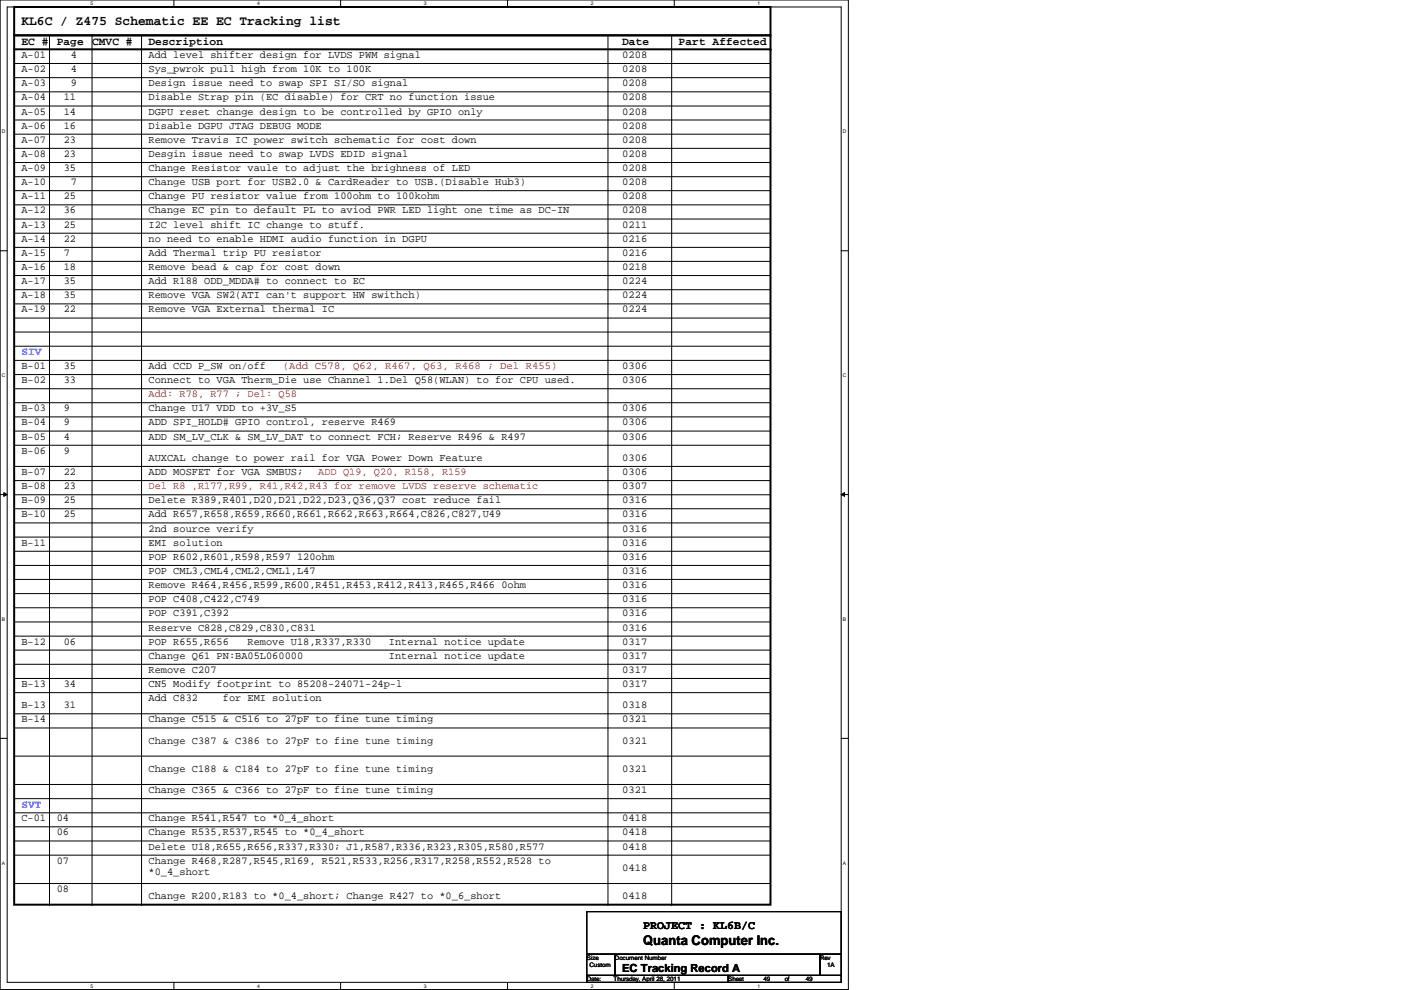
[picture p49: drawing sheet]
<svg xmlns="http://www.w3.org/2000/svg" width="297mm" height="210mm" viewBox="0 0 297 210" stroke-linecap="round" stroke-linejoin="round" font-family="sans-serif">
<defs><g id="words">
<g font-size="2.8">
<text x="4.5" y="5.3">KL6C / Z475 Schematic EE EC Tracking list</text>
<text x="136.4" y="200.4">Quanta Computer Inc.</text>
</g>
<text font-size="2.5" x="136.4" y="196.9">PROJECT : KL6B/C</text>
<g font-size="2.4">
<text x="4.5" y="9.4">EC #</text>
<text x="12" y="9.4">Page</text>
<text x="19.5" y="9.4">CMVC #</text>
<text x="31.5" y="9.4">Description</text>
<text x="131.9" y="9.4">Date</text>
<text x="143.9" y="9.4">Part Affected</text>
<text x="131.9" y="206">EC Tracking Record A</text>
</g>
<g font-size="2.4" fill="#00f">
<text x="4.5" y="75.4">SIV</text>
<text x="4.5" y="171.3">SVT</text>
</g>
<g font-size="2.2">
<text x="4.5" y="12.3">A-01</text>
<text x="4.5" y="15.3">A-02</text>
<text x="15" y="12.3">4</text>
<text x="15" y="15.3">4</text>
<text x="31.5" y="12.3">Add level shifter design for LVDS PWM signal</text>
<text x="31.5" y="15.3">Sys_pwrok pull high from 10K to 100K</text>
<text x="131.9" y="12.3">0208</text>
<text x="131.9" y="15.3">0208</text>
<text x="4.5" y="18.3">A-03</text>
<text x="4.5" y="21.3">A-04</text>
<text x="13.5" y="21.3">11</text>
<text x="15" y="18.3">9</text>
<text x="31.5" y="18.3">Design issue need to swap SPI SI/SO signal</text>
<text x="31.5" y="21.3">Disable Strap pin (EC disable) for CRT no function issue</text>
<text x="131.9" y="18.3">0208</text>
<text x="131.9" y="21.3">0208</text>
<text x="4.5" y="24.3">A-05</text>
<text x="4.5" y="27.3">A-06</text>
<text x="13.5" y="24.3">14</text>
<text x="13.5" y="27.3">16</text>
<text x="31.5" y="24.3">DGPU reset change design to be controlled by GPIO only</text>
<text x="31.5" y="27.3">Disable DGPU JTAG DEBUG MODE</text>
<text x="131.9" y="24.3">0208</text>
<text x="131.9" y="27.3">0208</text>
<text x="4.5" y="30.3">A-07</text>
<text x="4.5" y="33.3">A-08</text>
<text x="13.5" y="30.3">23</text>
<text x="13.5" y="33.3">23</text>
<text x="31.5" y="30.3">Remove Travis IC power switch schematic for cost down</text>
<text x="31.5" y="33.3">Desgin issue need to swap LVDS EDID signal</text>
<text x="131.9" y="30.3">0208</text>
<text x="131.9" y="33.3">0208</text>
<text x="4.5" y="36.3">A-09</text>
<text x="4.5" y="39.3">A-10</text>
<text x="13.5" y="36.3">35</text>
<text x="15" y="39.3">7</text>
<text x="31.5" y="36.3">Change Resistor vaule to adjust the brighness of LED</text>
<text x="31.5" y="39.3">Change USB port for USB2.0 &amp; CardReader to USB.(Disable Hub3)</text>
<text x="131.9" y="36.3">0208</text>
<text x="131.9" y="39.3">0208</text>
<text x="4.5" y="42.2">A-11</text>
<text x="4.5" y="45.3">A-12</text>
<text x="13.5" y="42.2">25</text>
<text x="13.5" y="45.3">36</text>
<text x="31.5" y="42.2">Change PU resistor value from 100ohm to 100kohm</text>
<text x="31.5" y="45.3">Change EC pin to default PL to aviod PWR LED light one time as DC-IN</text>
<text x="131.9" y="42.2">0208</text>
<text x="131.9" y="45.3">0208</text>
<text x="4.5" y="48.3">A-13</text>
<text x="4.5" y="51.3">A-14</text>
<text x="13.5" y="48.3">25</text>
<text x="13.5" y="51.3">22</text>
<text x="31.5" y="48.3">I2C level shift IC change to stuff.</text>
<text x="31.5" y="51.3">no need to enable HDMI audio function in DGPU</text>
<text x="131.9" y="48.3">0211</text>
<text x="131.9" y="51.3">0216</text>
<text x="4.5" y="54.3">A-15</text>
<text x="4.5" y="57.2">A-16</text>
<text x="13.5" y="54.3">7</text>
<text x="13.5" y="57.2">18</text>
<text x="31.5" y="57.2">Remove bead &amp; cap for cost down</text>
<text x="31.5" y="54.3">Add Thermal trip PU resistor</text>
<text x="131.9" y="54.3">0216</text>
<text x="131.9" y="57.2">0218</text>
<text x="4.5" y="60.2">A-17</text>
<text x="4.5" y="63.2">A-18</text>
<text x="13.5" y="63.2">35</text>
<text x="13.5" y="60.2">35</text>
<text x="31.5" y="60.2">Add R188 ODD_MDDA# to connect to EC</text>
<text x="31.5" y="63.2">Remove VGA SW2(ATI can't support HW swithch)</text>
<text x="131.9" y="63.2">0224</text>
<text x="131.9" y="60.2">0224</text>
<text x="4.5" y="66.3">A-19</text>
<text x="13.5" y="66.3">22</text>
<text x="31.5" y="66.3">Remove VGA External thermal IC</text>
<text x="131.9" y="66.3">0224</text>
<text x="4.5" y="78.2">B-01</text>
<text x="4.5" y="81.2">B-02</text>
<text x="13.5" y="81.2">33</text>
<text x="13.5" y="78.2">35</text>
<text x="31.5" y="81.2">Connect to VGA Therm_Die use Channel 1.Del Q58(WLAN) to for CPU used.</text>
<text x="31.5" y="78.2">Add CCD P_SW on/off</text>
<text x="131.9" y="78.2">0306</text>
<text x="131.9" y="81.2">0306</text>
<text x="4.5" y="87.2">B-03</text>
<text x="13.5" y="87.2">9</text>
<text x="31.5" y="87.2">Change U17 VDD to +3V_S5</text>
<text x="131.9" y="87.2">0306</text>
<text x="4.5" y="90.2">B-04</text>
<text x="4.5" y="93.2">B-05</text>
<text x="13.5" y="90.2">9</text>
<text x="13.5" y="93.2">4</text>
<text x="31.5" y="90.2">ADD SPI_HOLD# GPIO control, reserve R469</text>
<text x="31.5" y="93.2">ADD SM_LV_CLK &amp; SM_LV_DAT to connect FCH; Reserve R496 &amp; R497</text>
<text x="131.9" y="90.2">0306</text>
<text x="131.9" y="93.2">0306</text>
<text x="4.5" y="100.7">B-07</text>
<text x="4.5" y="96.2">B-06</text>
<text x="13.5" y="100.7">22</text>
<text x="13.5" y="96.2">9</text>
<text x="31.5" y="100.7">ADD MOSFET for VGA SMBUS;</text>
<text x="31.5" y="97.7">AUXCAL change to power rail for VGA Power Down Feature</text>
<text x="131.9" y="97.7">0306</text>
<text x="131.9" y="100.7">0306</text>
<text x="4.5" y="103.7">B-08</text>
<text x="4.5" y="106.7">B-09</text>
<text x="13.5" y="106.7">25</text>
<text x="13.5" y="103.7">23</text>
<text x="31.5" y="106.7">Delete R389,R401,D20,D21,D22,D23,Q36,Q37 cost reduce fail</text>
<text x="131.9" y="103.7">0307</text>
<text x="131.9" y="106.7">0316</text>
<text x="4.5" y="109.7">B-10</text>
<text x="13.5" y="109.7">25</text>
<text x="31.5" y="109.7">Add R657,R658,R659,R660,R661,R662,R663,R664,C826,C827,U49</text>
<text x="31.5" y="112.7">2nd source verify</text>
<text x="131.9" y="109.7">0316</text>
<text x="131.9" y="112.7">0316</text>
<text x="4.5" y="115.7">B-11</text>
<text x="31.5" y="118.7">POP R602,R601,R598,R597 120ohm</text>
<text x="31.5" y="115.7">EMI solution</text>
<text x="131.9" y="115.7">0316</text>
<text x="131.9" y="118.7">0316</text>
<text x="31.5" y="121.7">POP CML3,CML4,CML2,CML1,L47</text>
<text x="31.5" y="124.7">Remove R464,R456,R599,R600,R451,R453,R412,R413,R465,R466 0ohm</text>
<text x="131.9" y="121.7">0316</text>
<text x="131.9" y="124.7">0316</text>
<text x="31.5" y="127.7">POP C408,C422,C749</text>
<text x="31.5" y="130.7">POP C391,C392</text>
<text x="131.9" y="127.7">0316</text>
<text x="131.9" y="130.7">0316</text>
<text x="4.5" y="136.7">B-12</text>
<text x="13.5" y="136.7">06</text>
<text x="31.5" y="133.7">Reserve C828,C829,C830,C831</text>
<text x="31.5" y="136.7">POP R655,R656</text>
<text x="52.5" y="136.7">Remove U18,R337,R330</text>
<text x="82.5" y="136.7">Internal notice update</text>
<text x="131.9" y="133.7">0316</text>
<text x="131.9" y="136.7">0317</text>
<text x="31.5" y="142.7">Remove C207</text>
<text x="31.5" y="139.7">Change Q61 PN:BA05L060000</text>
<text x="82.5" y="139.7">Internal notice update</text>
<text x="131.9" y="139.7">0317</text>
<text x="131.9" y="142.7">0317</text>
<text x="4.5" y="145.7">B-13</text>
<text x="13.5" y="145.7">34</text>
<text x="31.5" y="148.7">Add C832</text>
<text x="31.5" y="145.7">CN5 Modify footprint to 85208-24071-24p-l</text>
<text x="47.2" y="148.7">for EMI solution</text>
<text x="131.9" y="145.7">0317</text>
<text x="4.5" y="153.2">B-14</text>
<text x="4.5" y="150.2">B-13</text>
<text x="13.5" y="150.2">31</text>
<text x="31.5" y="153.2">Change C515 &amp; C516 to 27pF to fine tune timing</text>
<text x="131.9" y="150.2">0318</text>
<text x="131.9" y="153.2">0321</text>
<text x="31.5" y="157.6">Change C387 &amp; C386 to 27pF to fine tune timing</text>
<text x="131.9" y="157.6">0321</text>
<text x="31.5" y="163.7">Change C188 &amp; C184 to 27pF to fine tune timing</text>
<text x="131.9" y="163.7">0321</text>
<text x="31.5" y="168.1">Change C365 &amp; C366 to 27pF to fine tune timing</text>
<text x="131.9" y="168.1">0321</text>
<text x="4.5" y="174.2">C-01</text>
<text x="12" y="174.2">04</text>
<text x="12" y="177.1">06</text>
<text x="31.5" y="177.1">Change R535,R537,R545 to *0_4_short</text>
<text x="31.5" y="174.2">Change R541,R547 to *0_4_short</text>
<text x="131.9" y="174.2">0418</text>
<text x="131.9" y="177.1">0418</text>
<text x="12" y="183.1">07</text>
<text x="31.5" y="180.1">Delete U18,R655,R656,R337,R330; J1,R587,R336,R323,R305,R580,R577</text>
<text x="31.5" y="183.1">Change R468,R287,R545,R169, R521,R533,R256,R317,R258,R552,R528 to</text>
<text x="31.5" y="185.6">*0_4_short</text>
<text x="131.9" y="180.1">0418</text>
<text x="131.9" y="184.6">0418</text>
<text x="12" y="189.1">08</text>
<text x="31.5" y="190.6">Change R200,R183 to *0_4_short; Change R427 to *0_6_short</text>
<text x="131.9" y="190.6">0418</text>
</g>
<g font-size="2.2" fill="#f00">
<text x="60" y="78.2">(Add C578, Q62, R467, Q63, R468 ; Del R455)</text>
<text x="31.5" y="84.2">Add: R78, R77 ; Del: Q58</text>
<text x="67.5" y="100.7">ADD Q19, Q20, R158, R159</text>
<text x="31.5" y="103.7">Del R8 ,R177,R99, R41,R42,R43 for remove LVDS reserve schematic</text>
</g>
<g font-size="1.3">
<text x="124.4" y="203.5">Size</text>
<text x="130.4" y="203.5">Document Number</text>
<text x="173.9" y="203.5">Rev</text>
<text x="124.4" y="208">Date:</text>
<text x="125" y="205">Custom</text>
<text x="130.1" y="208">Thursday, April 28, 2011</text>
<text x="154.4" y="208">Sheet</text>
<text x="161.9" y="208">49</text>
<text x="166.4" y="208">of</text>
<text x="170.9" y="208">49</text>
<text x="175.3" y="205">1A</text>
</g>
<g font-size="1.1">
<text x="19.2" y="1.1">5</text>
<text x="54.5" y="1.1">4</text>
<text x="89.9" y="1.1">3</text>
<text x="125.3" y="1.1">2</text>
<text x="160.6" y="1.1">1</text>
<text x=".4" y="28.3">D</text>
<text x="178.7" y="28.3">D</text>
<text x=".4" y="80">C</text>
<text x="178.7" y="80">C</text>
<text x=".4" y="131.7">B</text>
<text x="178.7" y="131.7">B</text>
<text x=".4" y="183.3">A</text>
<text x="178.7" y="183.3">A</text>
<text x="19.2" y="209.4">5</text>
<text x="54.5" y="209.4">4</text>
<text x="89.9" y="209.4">3</text>
<text x="125.3" y="209.4">2</text>
<text x="160.6" y="209.4">1</text>
</g>
</g></defs>
<path d="M0 0h179.9v209.8h-179.9zM1.5 1.5h176.8v206.8h-176.8z" fill="none" stroke="#000" stroke-width=".21"/>
<g fill="#fff">
<path d="M19.2 .2h.6v1.2h-.6z"/>
<path d="M19.2 208.4h.6v1.2h-.6z"/>
</g>
<path d="M36.9 0v1.5M36.9 208.3v1.5" fill="none" stroke="#000" stroke-width=".21"/>
<g fill="#fff">
<path d="M54.5 .2h.6v1.2h-.6z"/>
<path d="M54.5 208.4h.6v1.2h-.6z"/>
</g>
<path d="M72.2 0v1.5M72.2 208.3v1.5" fill="none" stroke="#000" stroke-width=".21"/>
<g fill="#fff">
<path d="M89.9 .2h.6v1.2h-.6z"/>
<path d="M89.9 208.4h.6v1.2h-.6z"/>
</g>
<path d="M107.6 0v1.5M107.6 208.3v1.5" fill="none" stroke="#000" stroke-width=".21"/>
<g fill="#fff">
<path d="M125.3 .2h.6v1.2h-.6z"/>
<path d="M125.3 208.4h.6v1.2h-.6z"/>
</g>
<path d="M143 0v1.5M143 208.3v1.5" fill="none" stroke="#000" stroke-width=".21"/>
<g fill="#fff">
<path d="M160.6 .2h.6v1.2h-.6z"/>
<path d="M160.6 208.4h.6v1.2h-.6z"/>
<path d="M.4 27.3h.8v1.2h-.8z"/>
<path d="M178.7 27.3h.8v1.2h-.8z"/>
<path d="M.4 79h.8v1.2h-.8z"/>
<path d="M178.7 79h.8v1.2h-.8z"/>
</g>
<path d="M0 53.2h1.5M178.3 53.2h1.5" fill="none" stroke="#000" stroke-width=".21"/>
<g fill="#fff">
<path d="M.4 130.7h.7v1.2h-.7z"/>
<path d="M178.7 130.7h.7v1.2h-.7z"/>
</g>
<path d="M0 104.9h1.5M.8 104.4l.7 .5-.7 .3zM178.3 104.9l.8-.5v.8zM178.3 104.9h1.5" fill="none" stroke="#000" stroke-width=".21"/>
<path d="M.8 104.4l.7 .5-.7 .3zM178.3 104.9l.8-.5v.8z" fill="#000"/>
<g fill="#fff">
<path d="M.4 182.4h.7v1.2h-.7z"/>
<path d="M178.7 182.4h.7v1.2h-.7z"/>
</g>
<g fill="none" stroke="#000" stroke-width=".21">
<path d="M3 13.5h160.4M3 16.5h160.4M3 19.5h160.4M10.5 7.5v184.3M19.5 7.5v184.3M30 7.5v184.3M128.9 7.5v184.3M142.4 7.5v184.3M163.4 13.5h.1M163.4 16.5h.1M163.4 19.5h.1M3 22.5h160.4"/>
<path d="M3 25.4h160.4M3 28.4h160.4M3 31.5h160.4M3 34.5h160.4M3 37.5h160.4M163.4 22.5h.1M163.4 25.4h.1M163.4 28.4h.1M163.4 31.5h.1M163.4 34.5h.1M163.4 37.5h.1M3 43.4h160.4"/>
<path d="M3 46.4h160.4M3 49.4h160.4M3 52.5h160.4M3 55.4h160.4M3 58.4h160.4M3 40.4h160.4M163.4 43.4h.1M163.4 46.4h.1M163.4 49.4h.1M163.4 52.5h.1M163.4 55.4h.1M163.4 58.4h.1"/>
<path d="M163.4 40.4h.1M3 61.4h160.4M3 64.4h160.4M3 67.4h160.4M3 70.4h160.4M3 73.4h160.4M3 76.4h160.4M3 79.4h160.4M163.4 61.4h.1M163.4 64.4h.1M163.4 67.4h.1M163.4 70.4h.1"/>
<path d="M163.4 73.4h.1M163.4 76.4h.1M163.4 79.4h.1M3 82.4h160.4M3 85.4h160.4M3 88.4h160.4M3 91.4h160.4M3 94.4h160.4M3 98.9h160.4M163.4 82.4h.1M163.4 85.4h.1M163.4 88.4h.1"/>
<path d="M163.4 91.4h.1M163.4 94.4h.1M163.4 98.9h.1M3 101.9h160.4M3 104.9h160.4M3 107.9h160.4M3 110.9h160.4M3 113.9h160.4M3 116.9h160.4M3 119.9h160.4M163.4 101.9h.1M163.4 104.9h.1"/>
<path d="M163.4 107.9h.1M163.4 110.9h.1M163.4 113.9h.1M163.4 116.9h.1M163.4 119.9h.1M3 122.9h160.4M3 125.9h160.4M3 128.9h160.4M3 131.9h160.4M3 134.9h160.4M3 137.8h160.4M163.4 122.9h.1"/>
<path d="M163.4 125.9h.1M163.4 128.9h.1M163.4 131.9h.1M163.4 134.9h.1M163.4 137.8h.1M0 156.5h1.5M3 140.8h160.4M3 143.8h160.4M3 146.9h160.4M3 151.3h160.4M3 154.3h160.4M163.4 140.8h.1"/>
<path d="M163.4 143.8h.1M163.4 146.9h.1M163.4 151.3h.1M163.4 154.3h.1M178.3 156.5h1.5M3 166.3h160.4M3 160.3h160.4M3 169.3h160.4M3 172.3h160.4M3 175.3h160.4M3 178.3h160.4M163.4 166.3h.1"/>
<path d="M163.4 160.3h.1M163.4 169.3h.1M163.4 172.3h.1M163.4 175.3h.1M163.4 178.3h.1M3 181.3h160.4M3 187.3h160.4M10.5 191.8h.1M19.5 191.8h.1M30 191.8h.1M124.4 193.3h53.9v9h-53.9zM128.9 191.8h.1"/>
<path d="M142.4 191.8h.1M163.4 181.3h.1M163.4 187.3h.1M124.4 202.3h6v4.5h-6zM124.4 206.8h30v1.5h-30zM130.4 202.3h43.5v4.5h-43.5zM154.4 206.8h23.9v1.5h-23.9zM173.9 202.3h4.4v4.5h-4.4z"/>
</g>
<path d="M3 7.5h160.4v184.3h-160.4zM3 1.5h160.4v6h-160.4zM3 10.5h160.4" fill="none" stroke="#000" stroke-width=".42"/>
<circle cx="163.4" cy="10.5" r=".21" fill="#000"/>
<use href="#words"/>
</svg>
